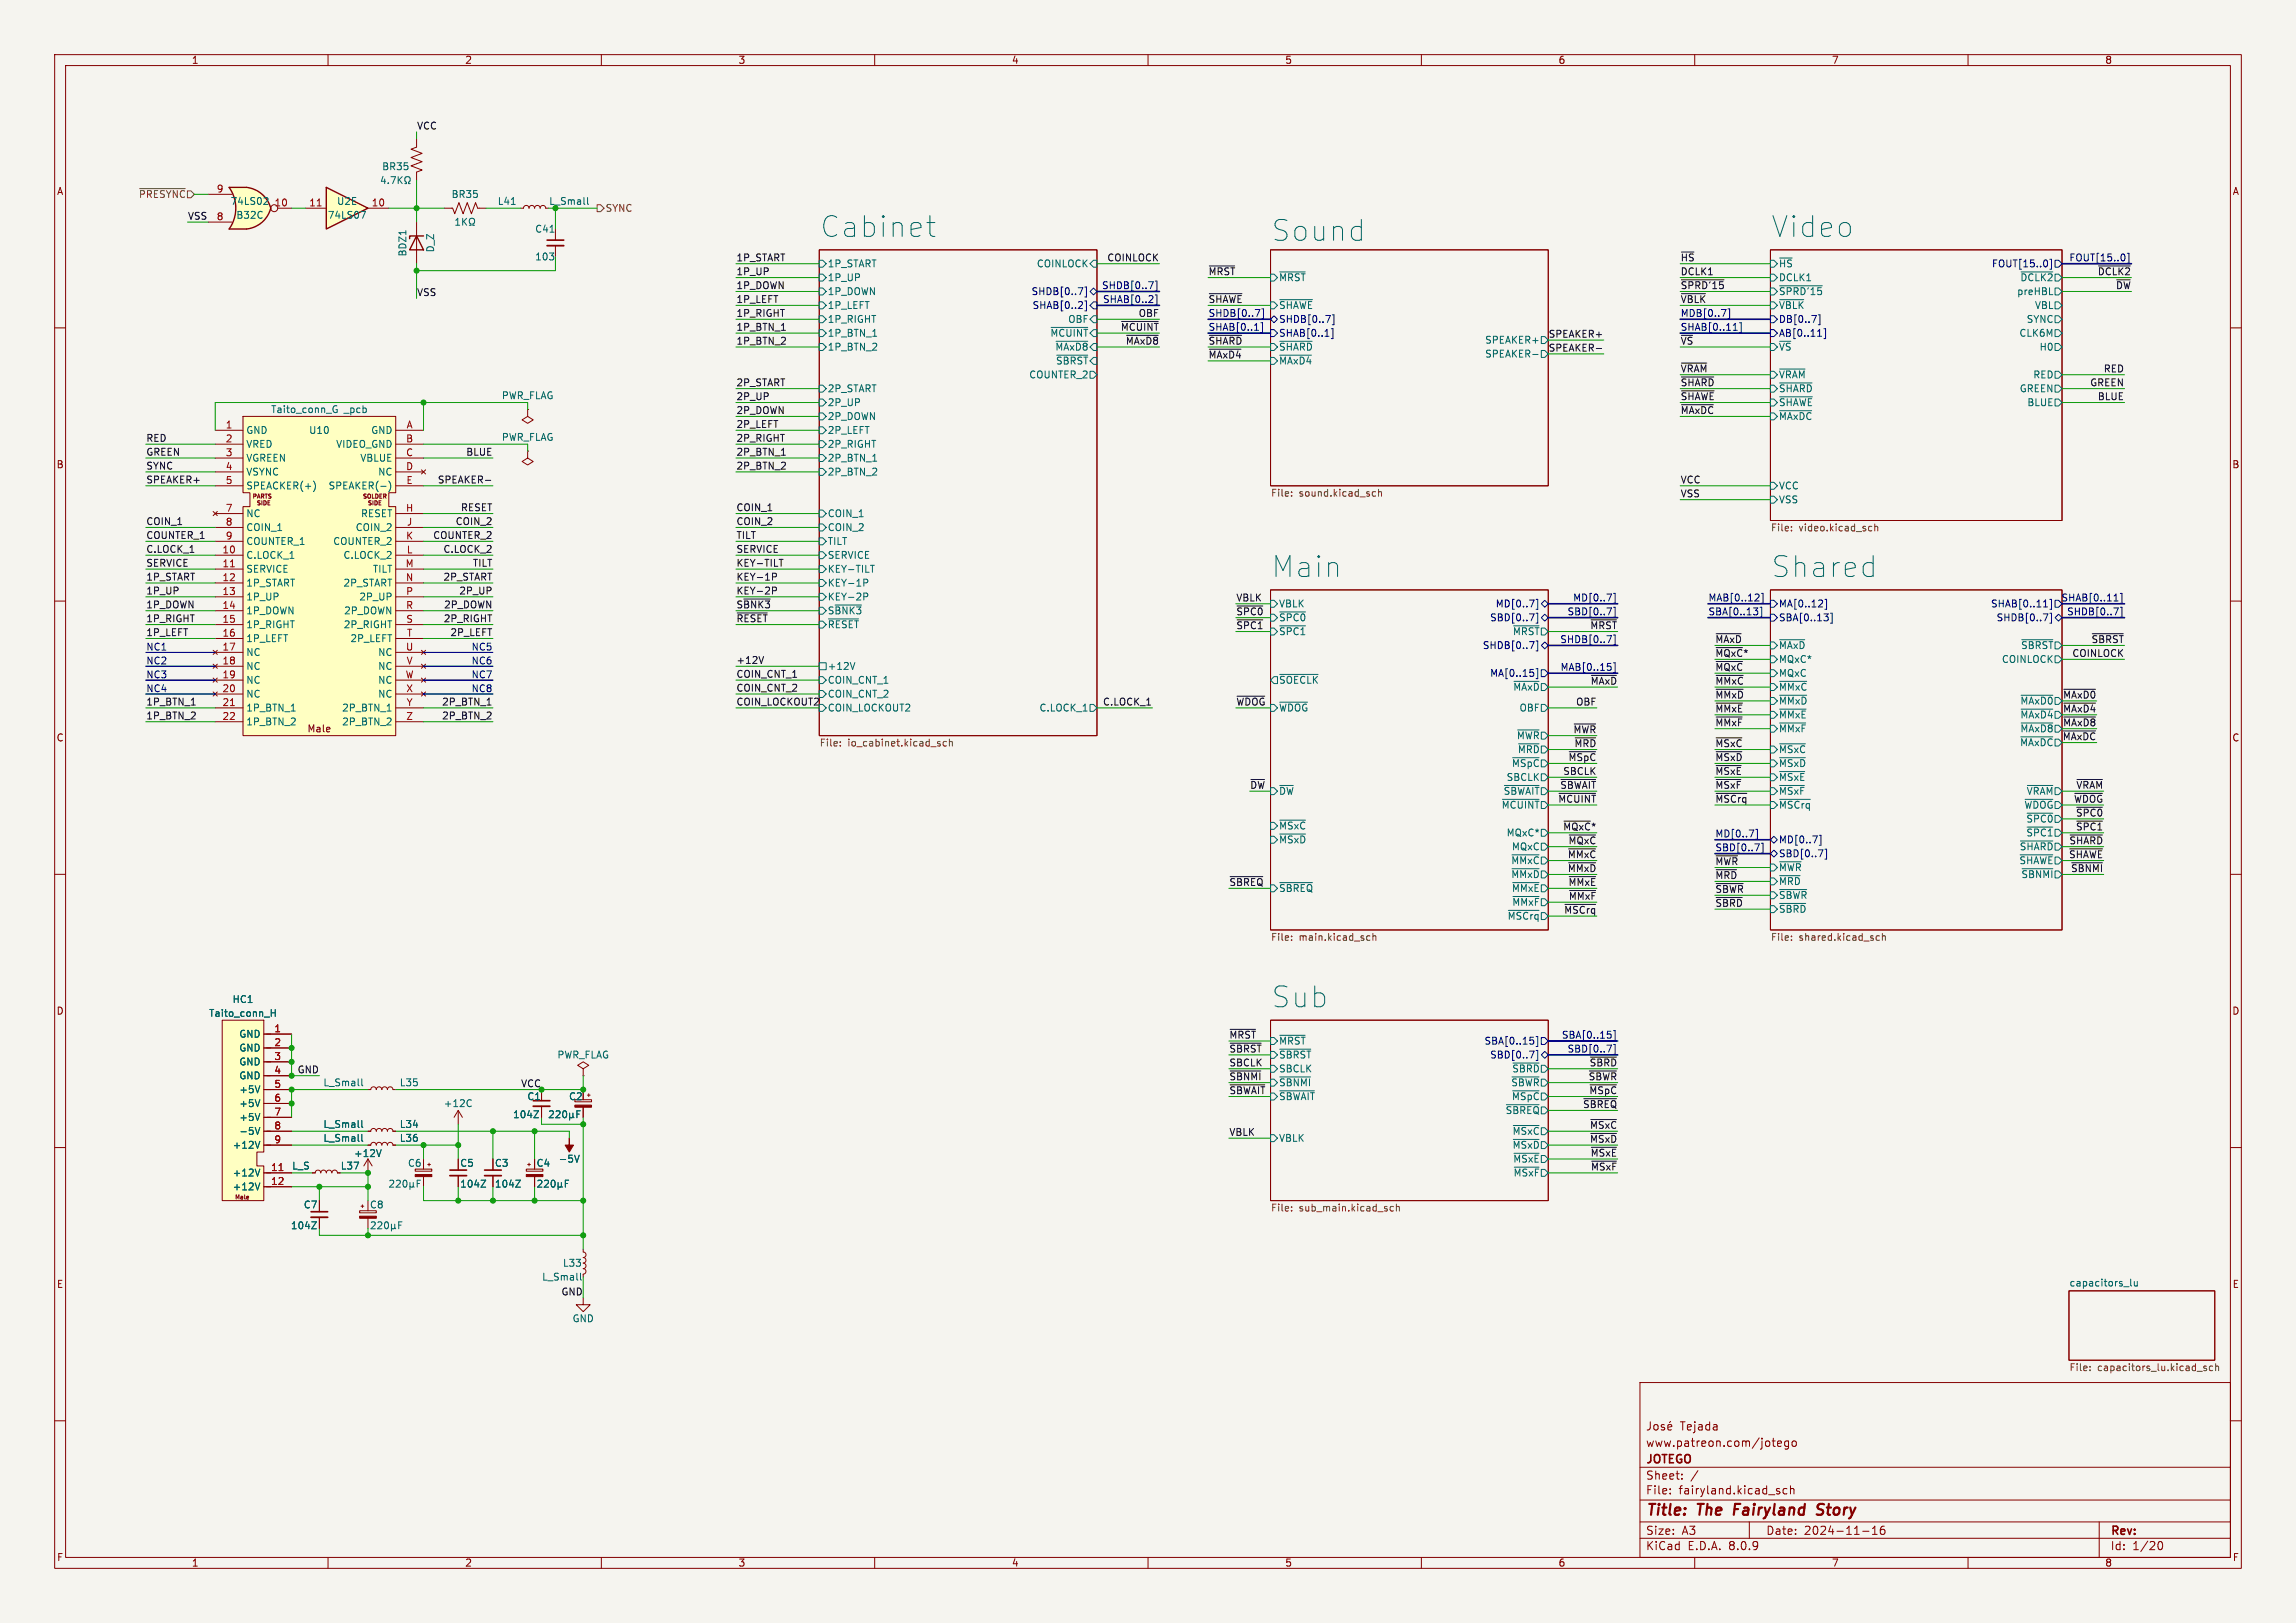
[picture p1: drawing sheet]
<svg xmlns="http://www.w3.org/2000/svg" width="420mm" height="297mm" viewBox="0 0 420 297" stroke-linecap="round" stroke-linejoin="round" font-family="sans-serif">
<defs><g id="words">
<g font-size="5.3" fill="#006464">
<text x="149.9" y="43.7">Cabinet</text>
<text x="232.4" y="44.4">Sound</text>
<text x="323.8" y="43.7">Video</text>
<text x="232.4" y="106">Main</text>
<text x="323.8" y="106">Shared</text>
<text x="232.4" y="184.7">Sub</text>
</g>
<g font-size="2.8" fill="#840000">
<text x="301" y="277.9">Title:</text>
<text x="310.6" y="277.9">The</text>
<text x="318" y="277.9">Fairyland</text>
<text x="334.1" y="277.9">Story</text>
</g>
<g font-size="2.1" fill="#840000">
<text x="307.3" y="262">Tejada</text>
<text x="301" y="268.2">JOTEGO</text>
<text x="301" y="265">www.patreon.com/jotego</text>
<text x="301" y="273.7">File:</text>
<text x="301" y="271">Sheet:</text>
<text x="307.1" y="273.7">fairyland.kicad_sch</text>
<text x="301" y="281.1">Size:</text>
<text x="307.6" y="281.1">A3</text>
<text x="323" y="281.1">Date:</text>
<text x="330" y="281.1">2024-11-16</text>
<text x="386" y="281.3">Rev:</text>
<text x="301" y="283.9">KiCad</text>
<text x="308.7" y="283.9">E.D.A.</text>
<text x="316.3" y="283.9">8.0.9</text>
<text x="386" y="283.9">Id:</text>
<text x="390.1" y="283.9">1/20</text>
</g>
<g font-size="1.8" fill="#840000">
<text x="35" y="11.9">1</text>
<text x="85" y="11.9">2</text>
<text x="135" y="11.9">3</text>
<text x="185" y="11.9">4</text>
<text x="235" y="11.9">5</text>
<text x="285" y="11.9">6</text>
<text x="335" y="11.9">7</text>
<text x="385" y="11.9">8</text>
<text x="10.3" y="35.9">A</text>
<text x="408.3" y="35.9">A</text>
<text x="10.3" y="85.9">B</text>
<text x="408.2" y="85.9">B</text>
<text x="10.3" y="135.9">C</text>
<text x="56.1" y="134.2">Male</text>
<text x="408.2" y="135.9">C</text>
<text x="10.3" y="185.9">D</text>
<text x="408.2" y="185.9">D</text>
<text x="84.1" y="213.7">C5</text>
<text x="90.4" y="213.7">C3</text>
<text x="98.1" y="213.7">C4</text>
<text x="10.3" y="235.9">E</text>
<text x="408.3" y="235.9">E</text>
<text x="10.3" y="285.9">F</text>
<text x="35" y="286.9">1</text>
<text x="85" y="286.9">2</text>
<text x="135" y="286.9">3</text>
<text x="185" y="286.9">4</text>
<text x="235" y="286.9">5</text>
<text x="285" y="286.9">6</text>
<text x="335" y="286.9">7</text>
<text x="385" y="286.9">8</text>
<text x="408.3" y="285.9">F</text>
</g>
<g font-size="1.8" fill="#0f0f0f">
<text x="76.2" y="23.8">VCC</text>
<text x="34.3" y="40.3">VSS</text>
<text x="134.6" y="47.9">1P_START</text>
<text x="202.5" y="47.9">COINLOCK</text>
<text x="307.3" y="47.9">~{HS}</text>
<text x="134.6" y="50.5">1P_UP</text>
<text x="134.6" y="53">1P_DOWN</text>
<text x="221" y="50.5">~{MRST}</text>
<text x="307.3" y="53">~{SPRD'15}</text>
<text x="307.3" y="50.5">DCLK1</text>
<text x="383.6" y="50.5">~{DCLK2}</text>
<text x="387" y="53">~{DW}</text>
<text x="76.2" y="54.3">VSS</text>
<text x="134.6" y="58.1">1P_RIGHT</text>
<text x="134.6" y="55.5">1P_LEFT</text>
<text x="208.2" y="58.1">OBF</text>
<text x="221" y="55.5">~{SHAWE}</text>
<text x="307.3" y="55.5">~{VBLK}</text>
<text x="134.6" y="60.6">1P_BTN_1</text>
<text x="134.6" y="63.2">1P_BTN_2</text>
<text x="204.9" y="60.6">~{MCUINT}</text>
<text x="205.8" y="63.2">~{MAxD8}</text>
<text x="221" y="65.7">~{MAxD4}</text>
<text x="221" y="63.2">~{SHARD}</text>
<text x="283.2" y="64.4">SPEAKER-</text>
<text x="283.2" y="61.9">SPEAKER+</text>
<text x="307.3" y="63.2">~{VS}</text>
<text x="134.6" y="70.8">2P_START</text>
<text x="307.3" y="70.8">~{SHARD}</text>
<text x="307.3" y="68.2">~{VRAM}</text>
<text x="382.2" y="70.8">GREEN</text>
<text x="384.7" y="68.2">RED</text>
<text x="134.6" y="75.9">2P_DOWN</text>
<text x="134.6" y="73.3">2P_UP</text>
<text x="307.3" y="73.3">~{SHAWE}</text>
<text x="307.3" y="75.9">~{MAxDC}</text>
<text x="383.6" y="73.3">BLUE</text>
<text x="26.7" y="83.5">GREEN</text>
<text x="26.7" y="80.9">RED</text>
<text x="85.2" y="83.5">BLUE</text>
<text x="134.6" y="83.5">2P_BTN_1</text>
<text x="134.6" y="78.4">2P_LEFT</text>
<text x="134.6" y="80.9">2P_RIGHT</text>
<text x="26.7" y="88.6">SPEAKER+</text>
<text x="26.7" y="86">SYNC</text>
<text x="80" y="88.6">SPEAKER-</text>
<text x="134.6" y="86">2P_BTN_2</text>
<text x="307.3" y="88.6">VCC</text>
<text x="84.2" y="93.6">RESET</text>
<text x="134.6" y="93.6">COIN_1</text>
<text x="307.3" y="91.1">VSS</text>
<text x="26.7" y="96.2">COIN_1</text>
<text x="26.7" y="101.3">C.LOCK_1</text>
<text x="26.7" y="98.7">COUNTER_1</text>
<text x="79.1" y="98.7">COUNTER_2</text>
<text x="81" y="101.3">C.LOCK_2</text>
<text x="83.3" y="96.2">COIN_2</text>
<text x="134.6" y="98.7">TILT</text>
<text x="134.6" y="101.3">SERVICE</text>
<text x="134.6" y="96.2">COIN_2</text>
<text x="26.7" y="106.3">1P_START</text>
<text x="26.7" y="103.8">SERVICE</text>
<text x="81" y="106.3">2P_START</text>
<text x="86.4" y="103.8">TILT</text>
<text x="134.6" y="106.3">KEY-1P</text>
<text x="134.6" y="103.8">KEY-TILT</text>
<text x="26.7" y="114">1P_RIGHT</text>
<text x="26.7" y="108.9">1P_UP</text>
<text x="26.7" y="111.4">1P_DOWN</text>
<text x="81.1" y="114">2P_RIGHT</text>
<text x="81.1" y="111.4">2P_DOWN</text>
<text x="83.9" y="108.9">2P_UP</text>
<text x="134.6" y="108.9">KEY-2P</text>
<text x="134.6" y="111.4">S~{BNK3}</text>
<text x="134.6" y="114">~{RESET}</text>
<text x="226.1" y="110.1">VBLK</text>
<text x="226.1" y="112.7">~{SPC0}</text>
<text x="26.7" y="116.5">1P_LEFT</text>
<text x="82.3" y="116.5">2P_LEFT</text>
<text x="226.1" y="115.2">~{SPC1}</text>
<text x="290.8" y="115.2">~{MRST}</text>
<text x="313.7" y="117.8">~{MAxD}</text>
<text x="382.5" y="117.8">~{SBRST}</text>
<text x="134.6" y="121.6">+12V</text>
<text x="134.6" y="124.1">COIN_CNT_1</text>
<text x="290.9" y="125.4">~{MAxD}</text>
<text x="313.7" y="125.4">~{MMxC}</text>
<text x="313.7" y="122.8">~{MQxC}</text>
<text x="313.7" y="120.3">~{MQxC}*</text>
<text x="379" y="120.3">COINLOCK</text>
<text x="26.7" y="131.7">1P_BTN_2</text>
<text x="26.7" y="129.2">1P_BTN_1</text>
<text x="80.8" y="129.2">2P_BTN_1</text>
<text x="80.8" y="131.7">2P_BTN_2</text>
<text x="134.6" y="129.2">COIN_LOCKOUT2</text>
<text x="134.6" y="126.7">COIN_CNT_2</text>
<text x="201.7" y="129.2">C.LOCK_1</text>
<text x="226.1" y="129.2">~{WDOG}</text>
<text x="288.2" y="129.2">OBF</text>
<text x="313.7" y="130.5">~{MMxE}</text>
<text x="313.7" y="127.9">~{MMxD}</text>
<text x="377.3" y="130.5">~{MAxD4}</text>
<text x="377.3" y="127.9">~{MAxD0}</text>
<text x="287.7" y="134.3">~{MWR}</text>
<text x="287.9" y="136.8">~{MRD}</text>
<text x="313.7" y="136.8">~{MSxC}</text>
<text x="313.7" y="133">~{MMxF}</text>
<text x="377.2" y="135.5">~{MAxDC}</text>
<text x="377.3" y="133">~{MAxD8}</text>
<text x="285.8" y="141.9">SBCLK</text>
<text x="286.8" y="139.4">~{MSpC}</text>
<text x="313.7" y="139.4">~{MSxD}</text>
<text x="313.7" y="141.9">~{MSxE}</text>
<text x="228.6" y="144.4">~{DW}</text>
<text x="284.9" y="147">~{MCUINT}</text>
<text x="285.3" y="144.4">~{SBWAIT}</text>
<text x="313.7" y="147">~{MSCrq}</text>
<text x="313.7" y="144.4">~{MSxF}</text>
<text x="379.3" y="147">~{WDOG}</text>
<text x="379.6" y="149.5">~{SPC0}</text>
<text x="379.7" y="144.4">~{VRAM}</text>
<text x="285.8" y="152.1">~{MQxC}*</text>
<text x="286.8" y="154.6">~{MQxC}</text>
<text x="378.4" y="154.6">~{SHARD}</text>
<text x="379.6" y="152.1">~{SPC1}</text>
<text x="286.7" y="159.7">~{MMxD}</text>
<text x="286.7" y="157.1">~{MMxC}</text>
<text x="313.7" y="160.9">~{MRD}</text>
<text x="313.7" y="158.4">~{MWR}</text>
<text x="378.4" y="157.1">~{SHAWE}</text>
<text x="378.7" y="159.7">~{SBNMI}</text>
<text x="224.8" y="162.2">~{SBREQ}</text>
<text x="286" y="167.3">~{MSCrq}</text>
<text x="286.8" y="162.2">~{MMxE}</text>
<text x="286.9" y="164.8">~{MMxF}</text>
<text x="313.7" y="166">~{SBRD}</text>
<text x="313.7" y="163.5">~{SBWR}</text>
<text x="224.8" y="190.2">~{MRST}</text>
<text x="54.3" y="196.5">GND</text>
<text x="224.8" y="197.8">~{SBNMI}</text>
<text x="224.8" y="192.7">~{SBRST}</text>
<text x="224.8" y="195.2">SBCLK</text>
<text x="290.5" y="197.8">~{SBWR}</text>
<text x="290.7" y="195.2">~{SBRD}</text>
<text x="95.2" y="199">VCC</text>
<text x="224.8" y="200.3">~{SBWAIT}</text>
<text x="289.5" y="202.9">~{SBREQ}</text>
<text x="290.6" y="200.3">~{MSpC}</text>
<text x="224.8" y="207.9">VBLK</text>
<text x="290.7" y="209.2">~{MSxD}</text>
<text x="290.7" y="206.7">~{MSxC}</text>
<text x="290.9" y="211.7">~{MSxE}</text>
<text x="290.9" y="214.3">~{MSxF}</text>
<text x="102.6" y="237.1">GND</text>
</g>
<g font-size="1.8" fill="#a90000">
<text x="39.6" y="35.3">9</text>
<text x="39.6" y="40.4">8</text>
<text x="50.1" y="37.8">10</text>
<text x="56.5" y="37.8">11</text>
<text x="67.9" y="37.8">10</text>
<text x="41.2" y="78.5">1</text>
<text x="41.2" y="81">2</text>
<text x="41.2" y="83.6">3</text>
<text x="74.2" y="81">B</text>
<text x="74.2" y="83.6">C</text>
<text x="74.3" y="78.5">A</text>
<text x="41.2" y="86.1">4</text>
<text x="41.2" y="88.6">5</text>
<text x="74.2" y="86.1">D</text>
<text x="74.3" y="88.6">E</text>
<text x="41.2" y="93.7">7</text>
<text x="74.2" y="93.7">H</text>
<text x="40.6" y="101.3">10</text>
<text x="41.2" y="96.3">8</text>
<text x="41.2" y="98.8">9</text>
<text x="74.2" y="98.8">K</text>
<text x="74.3" y="101.3">L</text>
<text x="74.3" y="96.3">J</text>
<text x="40.6" y="103.9">11</text>
<text x="40.6" y="106.4">12</text>
<text x="74.1" y="103.9">M</text>
<text x="74.2" y="106.4">N</text>
<text x="40.6" y="109">13</text>
<text x="40.6" y="111.5">14</text>
<text x="74.2" y="109">P</text>
<text x="74.2" y="111.5">R</text>
<text x="40.6" y="114">15</text>
<text x="40.6" y="116.6">16</text>
<text x="40.6" y="119.1">17</text>
<text x="74.2" y="119.1">U</text>
<text x="74.2" y="114">S</text>
<text x="74.3" y="116.6">T</text>
<text x="40.6" y="121.7">18</text>
<text x="40.6" y="124.2">19</text>
<text x="74.1" y="124.2">W</text>
<text x="74.3" y="121.7">V</text>
<text x="40.6" y="126.7">20</text>
<text x="40.6" y="129.3">21</text>
<text x="40.6" y="131.8">22</text>
<text x="74.2" y="126.7">X</text>
<text x="74.2" y="131.8">Z</text>
<text x="74.3" y="129.3">Y</text>
<text x="50.1" y="189">1</text>
<text x="50.1" y="191.5">2</text>
<text x="50.1" y="194.1">3</text>
<text x="50.1" y="196.6">4</text>
<text x="50.1" y="199.1">5</text>
<text x="50.1" y="201.7">6</text>
<text x="50.1" y="204.2">7</text>
<text x="50.1" y="206.8">8</text>
<text x="50.1" y="209.3">9</text>
<text x="49.5" y="214.4">11</text>
<text x="49.5" y="216.9">12</text>
</g>
<g font-size="1.8" fill="#006464">
<text x="69.8" y="31.3">BR35</text>
<text x="42.1" y="37.7">74LS02</text>
<text x="43.1" y="40.2">B32C</text>
<text x="59.9" y="40.2">74LS07</text>
<text x="61.6" y="37.7">U2E</text>
<text x="82.5" y="36.4">BR35</text>
<text x="91" y="37.7">L41</text>
<text x="74.5" y="47" transform="rotate(-90 74.5 47)">BDZ1</text>
<text x="79.6" y="46.3" transform="rotate(-90 79.6 46.3)">D_Z</text>
<text x="97.8" y="47.9">103</text>
<text x="97.8" y="42.8">C41</text>
<text x="151.3" y="49.1">1P_START</text>
<text x="151.3" y="51.7">1P_UP</text>
<text x="189.6" y="49.1">COINLOCK</text>
<text x="233.9" y="51.7">~{MRST}</text>
<text x="325.3" y="49.1">~{HS}</text>
<text x="325.3" y="51.7">DCLK1</text>
<text x="369.5" y="51.7">~{DCLK2}</text>
<text x="151.3" y="59.3">1P_RIGHT</text>
<text x="151.3" y="54.2">1P_DOWN</text>
<text x="151.3" y="56.7">1P_LEFT</text>
<text x="195.3" y="59.3">OBF</text>
<text x="325.3" y="54.2">~{SPRD'15}</text>
<text x="325.3" y="56.7">~{VBLK}</text>
<text x="368.9" y="54.2">preHBL</text>
<text x="370.6" y="59.3">SYNC</text>
<text x="372.1" y="56.7">VBL</text>
<text x="151.3" y="64.4">1P_BTN_2</text>
<text x="151.3" y="61.8">1P_BTN_1</text>
<text x="192" y="61.8">~{MCUINT}</text>
<text x="192.9" y="64.4">~{MAxD8}</text>
<text x="233.9" y="64.4">~{SHARD}</text>
<text x="271.6" y="65.6">SPEAKER-</text>
<text x="271.6" y="63.1">SPEAKER+</text>
<text x="325.3" y="64.4">~{VS}</text>
<text x="369.3" y="61.8">CLK6M</text>
<text x="373" y="64.4">H0</text>
<text x="151.3" y="72">2P_START</text>
<text x="188.2" y="69.4">COUNTER_2</text>
<text x="193.1" y="66.9">~{SBRST}</text>
<text x="233.9" y="66.9">~{MAxD4}</text>
<text x="325.3" y="69.4">~{VRAM}</text>
<text x="325.3" y="72">~{SHARD}</text>
<text x="369.4" y="72">GREEN</text>
<text x="371.8" y="69.4">RED</text>
<text x="49.5" y="75.8">Taito_conn_G</text>
<text x="63" y="75.8">_pcb</text>
<text x="91.7" y="73.3">PWR_FLAG</text>
<text x="151.3" y="77.1">2P_DOWN</text>
<text x="151.3" y="74.5">2P_UP</text>
<text x="325.3" y="74.5">~{SHAWE}</text>
<text x="325.3" y="77.1">~{MAxDC}</text>
<text x="370.7" y="74.5">BLUE</text>
<text x="45" y="79.6">GND</text>
<text x="45" y="82.1">VRED</text>
<text x="56.4" y="79.6">U10</text>
<text x="61.4" y="82.1">VIDEO_GND</text>
<text x="67.8" y="79.6">GND</text>
<text x="91.7" y="80.9">PWR_FLAG</text>
<text x="151.3" y="79.6">2P_LEFT</text>
<text x="151.3" y="82.1">2P_RIGHT</text>
<text x="45" y="84.7">VGREEN</text>
<text x="45" y="87.2">VSYNC</text>
<text x="45" y="89.8">SPEACKER(+)</text>
<text x="60" y="89.8">SPEAKER(-)</text>
<text x="65.8" y="84.7">VBLUE</text>
<text x="69.1" y="87.2">NC</text>
<text x="151.3" y="84.7">2P_BTN_1</text>
<text x="151.3" y="87.2">2P_BTN_2</text>
<text x="325.3" y="89.8">VCC</text>
<text x="45" y="94.8">NC</text>
<text x="65.9" y="94.8">RESET</text>
<text x="151.3" y="94.8">COIN_1</text>
<text x="325.3" y="92.3">VSS</text>
<text x="45" y="97.4">COIN_1</text>
<text x="45" y="99.9">COUNTER_1</text>
<text x="60.9" y="99.9">COUNTER_2</text>
<text x="65" y="97.4">COIN_2</text>
<text x="151.3" y="99.9">TILT</text>
<text x="151.3" y="97.4">COIN_2</text>
<text x="45" y="102.5">C.LOCK_1</text>
<text x="45" y="105">SERVICE</text>
<text x="45" y="107.5">1P_START</text>
<text x="62.7" y="102.5">C.LOCK_2</text>
<text x="62.7" y="107.5">2P_START</text>
<text x="68.1" y="105">TILT</text>
<text x="151.3" y="102.5">SERVICE</text>
<text x="151.3" y="105">KEY-TILT</text>
<text x="151.3" y="107.5">KEY-1P</text>
<text x="45" y="110.1">1P_UP</text>
<text x="45" y="112.6">1P_DOWN</text>
<text x="62.8" y="112.6">2P_DOWN</text>
<text x="65.6" y="110.1">2P_UP</text>
<text x="151.3" y="110.1">KEY-2P</text>
<text x="151.3" y="112.6">S~{BNK3}</text>
<text x="233.9" y="111.4">VBLK</text>
<text x="233.9" y="113.9">~{SPC0}</text>
<text x="45" y="115.2">1P_RIGHT</text>
<text x="45" y="117.7">1P_LEFT</text>
<text x="62.8" y="115.2">2P_RIGHT</text>
<text x="64" y="117.7">2P_LEFT</text>
<text x="151.3" y="115.2">~{RESET}</text>
<text x="233.9" y="116.4">~{SPC1}</text>
<text x="325.3" y="119">~{MAxD}</text>
<text x="369.6" y="119">~{SBRST}</text>
<text x="45" y="120.2">NC</text>
<text x="45" y="122.8">NC</text>
<text x="45" y="125.3">NC</text>
<text x="69.1" y="120.2">NC</text>
<text x="69.1" y="122.8">NC</text>
<text x="69.1" y="125.3">NC</text>
<text x="151.3" y="122.8">+12V</text>
<text x="151.3" y="125.3">COIN_CNT_1</text>
<text x="233.9" y="125.3">~{SOECLK}</text>
<text x="325.3" y="124.1">MQxC</text>
<text x="325.3" y="121.5">MQxC*</text>
<text x="366.1" y="121.5">COINLOCK</text>
<text x="45" y="127.9">NC</text>
<text x="45" y="130.4">1P_BTN_1</text>
<text x="62.5" y="130.4">2P_BTN_1</text>
<text x="69.1" y="127.9">NC</text>
<text x="151.3" y="127.9">COIN_CNT_2</text>
<text x="151.3" y="130.4">COIN_LOCKOUT2</text>
<text x="190" y="130.4">C.LOCK_1</text>
<text x="233.9" y="130.4">~{WDOG}</text>
<text x="276.7" y="126.6">~{MAxD}</text>
<text x="277.9" y="130.4">OBF</text>
<text x="325.3" y="131.7">~{MMxE}</text>
<text x="325.3" y="126.6">~{MMxC}</text>
<text x="325.3" y="129.1">~{MMxD}</text>
<text x="369.5" y="131.7">~{MAxD4}</text>
<text x="369.5" y="129.1">~{MAxD0}</text>
<text x="45" y="132.9">1P_BTN_2</text>
<text x="62.5" y="132.9">2P_BTN_2</text>
<text x="277.4" y="135.5">~{MWR}</text>
<text x="325.3" y="134.2">~{MMxF}</text>
<text x="369.4" y="136.8">~{MAxDC}</text>
<text x="369.5" y="134.2">~{MAxD8}</text>
<text x="275.5" y="143.1">SBCLK</text>
<text x="276.5" y="140.6">~{MSpC}</text>
<text x="277.6" y="138">~{MRD}</text>
<text x="325.3" y="143.1">~{MSxE}</text>
<text x="325.3" y="138">~{MSxC}</text>
<text x="325.3" y="140.6">~{MSxD}</text>
<text x="233.9" y="145.6">~{DW}</text>
<text x="274.6" y="148.2">~{MCUINT}</text>
<text x="275" y="145.6">~{SBWAIT}</text>
<text x="325.3" y="148.2">~{MSCrq}</text>
<text x="325.3" y="145.6">~{MSxF}</text>
<text x="370.2" y="148.2">~{WDOG}</text>
<text x="370.6" y="145.6">~{VRAM}</text>
<text x="233.9" y="152">~{MSxC}</text>
<text x="233.9" y="154.5">~{MSxD}</text>
<text x="275.5" y="153.3">MQxC*</text>
<text x="276.5" y="155.8">MQxC</text>
<text x="369.4" y="155.8">~{SHARD}</text>
<text x="370.6" y="150.7">~{SPC0}</text>
<text x="370.6" y="153.3">~{SPC1}</text>
<text x="276.3" y="158.3">~{MMxC}</text>
<text x="276.3" y="160.9">~{MMxD}</text>
<text x="325.3" y="159.6">~{MWR}</text>
<text x="369.3" y="158.3">~{SHAWE}</text>
<text x="369.7" y="160.9">~{SBNMI}</text>
<text x="233.9" y="163.4">~{SBREQ}</text>
<text x="276.5" y="163.4">~{MMxE}</text>
<text x="276.5" y="166">~{MMxF}</text>
<text x="325.3" y="162.2">~{MRD}</text>
<text x="325.3" y="167.2">~{SBRD}</text>
<text x="325.3" y="164.7">~{SBWR}</text>
<text x="275.7" y="168.5">~{MSCrq}</text>
<text x="42.4" y="183.7">HC1</text>
<text x="38.1" y="186.3">Taito_conn_H</text>
<text x="43.7" y="190.1">GND</text>
<text x="233.9" y="191.4">~{MRST}</text>
<text x="43.7" y="192.6">GND</text>
<text x="43.7" y="195.2">GND</text>
<text x="43.7" y="197.7">GND</text>
<text x="101.9" y="193.9">PWR_FLAG</text>
<text x="233.9" y="196.4">SBCLK</text>
<text x="233.9" y="193.9">~{SBRST}</text>
<text x="276.5" y="196.4">~{SBRD}</text>
<text x="43.7" y="200.3">+5V</text>
<text x="43.7" y="202.8">+5V</text>
<text x="59.1" y="199">L_Small</text>
<text x="73" y="199">L35</text>
<text x="81.1" y="202.8">+12C</text>
<text x="96.4" y="201.5">C1</text>
<text x="104" y="201.5">C2</text>
<text x="233.9" y="199">~{SBNMI}</text>
<text x="233.9" y="201.5">~{SBWAIT}</text>
<text x="276.3" y="199">~{SBWR}</text>
<text x="276.5" y="201.5">~{MSpC}</text>
<text x="43.7" y="205.3">+5V</text>
<text x="43.7" y="207.9">-5V</text>
<text x="59.1" y="206.6">L_Small</text>
<text x="59.1" y="209.1">L_Small</text>
<text x="73" y="206.6">L34</text>
<text x="73" y="209.1">L36</text>
<text x="93.8" y="204.8">104Z</text>
<text x="233.9" y="209.1">VBLK</text>
<text x="275.3" y="204.1">~{SBREQ}</text>
<text x="276.6" y="207.9">~{MSxC}</text>
<text x="42.5" y="215.5">+12V</text>
<text x="42.5" y="210.4">+12V</text>
<text x="53.3" y="214.2">L_S</text>
<text x="62.2" y="214.2">L37</text>
<text x="64.7" y="211.9">+12V</text>
<text x="74.5" y="213.7">C6</text>
<text x="102.1" y="213">-5V</text>
<text x="276.6" y="210.4">~{MSxD}</text>
<text x="276.7" y="213">~{MSxE}</text>
<text x="276.8" y="215.5">~{MSxF}</text>
<text x="42.5" y="218">+12V</text>
<text x="55.5" y="221.3">C7</text>
<text x="67.6" y="221.3">C8</text>
<text x="84.1" y="217.5">104Z</text>
<text x="90.4" y="217.5">104Z</text>
<text x="53.1" y="225.1">104Z</text>
<text x="102.9" y="232">L33</text>
<text x="99.1" y="234.5">L_Small</text>
<text x="378.5" y="235.5">capacitors_lu</text>
<text x="104.6" y="242.2">GND</text>
</g>
<g font-size="1.8" fill="#725600">
<text x="25.3" y="36.4">~{PRESYNC}</text>
<text x="110.7" y="39">SYNC</text>
<text x="232.4" y="91.2">File:</text>
<text x="237.6" y="91.2">sound.kicad_sch</text>
<text x="323.8" y="97.6">File:</text>
<text x="329.1" y="97.6">video.kicad_sch</text>
<text x="149.9" y="136.9">File:</text>
<text x="155.1" y="136.9">io_cabinet.kicad_sch</text>
<text x="232.4" y="172.5">File:</text>
<text x="237.6" y="172.5">main.kicad_sch</text>
<text x="323.8" y="172.5">File:</text>
<text x="329.1" y="172.5">shared.kicad_sch</text>
<text x="232.4" y="222">File:</text>
<text x="237.6" y="222">sub_main.kicad_sch</text>
<text x="378.5" y="251.2">File:</text>
<text x="383.7" y="251.2">capacitors_lu.kicad_sch</text>
</g>
<text font-size="1.8" fill="#009600" x="100.4" y="37.7">L_Small</text>
<g font-size="1.8" fill="#000084">
<text x="378.4" y="47.9">FOUT[15..0]</text>
<text x="201.5" y="53">SHDB[0..7]</text>
<text x="364.3" y="49.1">FOUT[15..0]</text>
<text x="188.6" y="54.2">SHDB[0..7]</text>
<text x="188.8" y="56.7">SHAB[0..2]</text>
<text x="201.7" y="55.5">SHAB[0..2]</text>
<text x="221" y="58.1">SHDB[0..7]</text>
<text x="233.9" y="56.7">~{SHAWE}</text>
<text x="233.9" y="59.3">SHDB[0..7]</text>
<text x="307.3" y="58.1">MDB[0..7]</text>
<text x="325.3" y="59.3">DB[0..7]</text>
<text x="221" y="60.6">SHAB[0..1]</text>
<text x="233.9" y="61.8">SHAB[0..1]</text>
<text x="307.3" y="60.6">SHAB[0..11]</text>
<text x="325.3" y="61.8">AB[0..11]</text>
<text x="272.5" y="113.9">SBD[0..7]</text>
<text x="273.5" y="111.4">MD[0..7]</text>
<text x="286.6" y="112.7">SBD[0..7]</text>
<text x="287.7" y="110.1">MD[0..7]</text>
<text x="312.4" y="110.1">MAB[0..12]</text>
<text x="312.4" y="112.7">SBA[0..13]</text>
<text x="325.3" y="113.9">SBA[0..13]</text>
<text x="325.3" y="111.4">MA[0..12]</text>
<text x="364.1" y="111.4">SHAB[0..11]</text>
<text x="365.1" y="113.9">SHDB[0..7]</text>
<text x="377" y="110.1">SHAB[0..11]</text>
<text x="378" y="112.7">SHDB[0..7]</text>
<text x="271.1" y="119">SHDB[0..7]</text>
<text x="276.6" y="116.4">~{MRST}</text>
<text x="285.3" y="117.8">SHDB[0..7]</text>
<text x="272.5" y="124.1">MA[0..15]</text>
<text x="285.4" y="122.8">MAB[0..15]</text>
<text x="313.7" y="153.3">MD[0..7]</text>
<text x="313.7" y="155.9">SBD[0..7]</text>
<text x="325.3" y="154.5">MD[0..7]</text>
<text x="325.3" y="157.1">SBD[0..7]</text>
<text x="271.4" y="191.4">SBA[0..15]</text>
<text x="285.6" y="190.2">SBA[0..15]</text>
<text x="272.5" y="193.9">SBD[0..7]</text>
<text x="286.6" y="192.7">SBD[0..7]</text>
</g>
<g font-size="1.8" fill="#0000c2">
<text x="26.7" y="119.1">NC1</text>
<text x="86.2" y="119.1">NC5</text>
<text x="26.7" y="124.2">NC3</text>
<text x="26.7" y="121.7">NC2</text>
<text x="86.2" y="121.7">NC6</text>
<text x="86.2" y="124.2">NC7</text>
<text x="26.7" y="126.8">NC4</text>
<text x="86.2" y="126.8">NC8</text>
</g>
<g font-size="1.1" fill="#840000">
<text x="44.6" y="92">PARTS SIDE</text>
<text x="42.9" y="219.6">Male</text>
</g>
</g></defs>
<path d="M0 0h420v297h-420z" fill="#f5f4ef" stroke="#f5f4ef" stroke-width=".18"/>
<g fill="none" stroke="#840000" stroke-width=".18">
<path d="M10 10h400v277h-400zM12 12h396v273h-396zM60 10v2M110 10v2M160 10v2M210 10v2M260 10v2M310 10v2M360 10v2M95.2 38.1h.6l.1-.4 .4-.1 .3 .1 .2 .4 .1-.4 .4-.1 .3 .1 .2 .4 .1-.4 .4-.1 .4 .1 .1 .4 .2-.4 .3-.1 .4 .1 .1 .4h.5M101.6 41.9v2M101.6 45v2"/>
<path d="M149.9 45.7h50.8v88.9h-50.8zM232.4 45.7h50.8v43.2h-50.8zM323.8 45.7h53.4v49.6h-53.4zM10 60h2M408 60h2M10 110h2M232.4 108h50.8v62.2h-50.8zM323.8 108h53.4v62.2h-53.4zM408 110h2M10 160h2M408 160h2M99.1 199.4v2"/>
<path d="M106.7 195.6l-1-.7 1-.6 1 .6-1 .7v1.3M106.7 196.9h.1M232.4 186.7h50.8v33h-50.8zM10 210h2M57.1 214.6h.6l.1-.3 .4-.2 .3 .2 .2 .3 .1-.3 .4-.2 .3 .2 .2 .3 .1-.3 .4-.2 .4 .2 .1 .3 .2-.3 .3-.2 .4 .2 .1 .3h.5M67.3 207h.5l.2-.3 .3-.2 .4 .2 .1 .3 .2-.3 .3-.2 .4 .2 .1 .3 .2-.3 .4-.2 .3 .2 .2 .3 .1-.3 .4-.2 .3 .2 .2 .3h.5M67.3 209.6h.5l.2-.4 .3-.2 .4 .2 .1 .4 .2-.4 .3-.2 .4 .2 .1 .4 .2-.4 .4-.2 .3 .2 .2 .4 .1-.4 .4-.2 .3 .2 .2 .4h.5M75.9 213.9h3.1v.4h-3.1zM77.5 212.1v1.8M77.5 215.3v1.9M78.2 213.1h.5M78.5 212.9v.5"/>
<path d="M83.8 203.2l.8 1.3M83.8 203.2v2.5M83.8 215.1v2.1M83.8 203.2l-.7 1.3M90.2 215.1v2.1M99.1 202.4v2.1M408 210h2M378.5 236.2h26.6v12.7h-26.6zM300 253h108v32h-108zM10 260h2M300 278.5h108M300 274.5h108"/>
<path d="M300 268.5h108M301.9 260.2v1.1a.48 .48 0 0 1-.6 .4M302.7 260.8l.3-.1 .3 .3v.4l-.3 .3-.3-.1-.2-.2v-.4zM304.4 260.8l-.3-.1-.2 .2v.2l.5 .2v.3h-.5M305.1 261.2l.7-.2-.1-.2-.4-.1-.2 .2 .1 .7h.5M305.5 273.2v.2M305.5 272.5v.1M305.6 260.1l-.2 .2M307.7 270.5v.2M307.7 269.8v.1M310.6 269.1l-1.3 1.9M320 278.5v3"/>
<path d="M324.2 263.7h.5M324.6 264.7h.1M325.2 264.2l.7-.2-.1-.2-.4-.1-.2 .2v.7h.6M325.4 272.9l.2 .2-.2 .3M325.4 272.4l.1 .1M326.9 272.5l-.5-.1-.2 .3v.4l.1 .2h.6M327.2 263.8l-.5-.1-.3 .3v.4l.2 .2h.6M327.2 263.7v1.2l-.3 .3-.4-.1M327.5 272.5l.2-.1 .4 .1 .1 .9M327.5 271.9v1.5M327.9 263.8l.2-.1 .4 .1 .1 .6-.2 .2-.3 .1-.2-.2zM342.5 279.7l.4-.4v1.5"/>
<path d="M344.7 279.3a.59 .59 0 0 0-.8 .6v.6l.2 .2 .4 .1 .2-.2 .1-.5-.1-.2h-.5l-.3 .2M384 278.5v6.5M408 260h2M60 285v2M110 285v2M160 285v2M210 285v2M260 285v2M300 281.5h108M310 285v2M340.7 280.2h1.2M342.5 280.8h.9"/>
<path d="M360 285v2M394.7 282.7l.2-.5 .2-.1a.8 .8 0 0 1 .5 .7 .8 .8 0 0 1-.5 .8l-.2-.2-.2-.4"/>
</g>
<path d="M317.4 275.2l-.3 2M333.4 277a.85 .85 0 0 1-1.1 .1M333.4 275.2l-.7 .1a.46 .46 0 0 0-.2 .5 .46 .46 0 0 0 .3 .4l.5 .1" fill="none" stroke="#840000" stroke-width=".4"/>
<g fill="none" stroke="#006464" stroke-width=".18">
<path d="M93.5 37.4h.8M107.5 36.1v1.1l.2 .2M170.1 39.5v3.2l.2 .4 .7 .2M100.6 42.5h.7M149.9 57.8h.6l.6 .6-.6 .7h-.6zM149.9 47.6h.6l.6 .7-.6 .6h-.6zM149.9 50.2h.6l.6 .6-.6 .6h-.6zM149.9 52.7h.6l.6 .6-.6 .7h-.6zM149.9 55.2h.6l.6 .7-.6 .6h-.6zM169.6 40.7h1.4M192.3 59.9h6.7M200 47.6h.7v1.3h-.7l-.6-.6z"/>
<path d="M200 57.8h.7v1.3h-.7l-.6-.7zM232.4 55.2h.6l.7 .7-.7 .6h-.6zM232.4 50.2h.6l.7 .6-.7 .6h-.6zM234.1 54.8h6M234.1 49.8h4.6M323.8 47.6h.7l.6 .7-.6 .6h-.7zM323.8 50.2h.7l.6 .6-.6 .6h-.7zM323.8 52.7h.7l.6 .6-.6 .7h-.7zM323.8 55.2h.7l.6 .7-.6 .6h-.7zM325.5 54.8h4.4M325.5 52.3h7.8M369.7 49.8h5.8"/>
<path d="M374.9 53.9h.6M375.9 52.7h.7l.6 .6-.6 .7h-.7zM375.9 55.2h.7l.6 .7-.6 .6h-.7zM375.9 57.8h.7l.6 .6-.6 .7h-.7zM149.9 70.5h.6l.6 .6-.6 .7h-.6zM149.9 78.1h.6l.6 .6-.6 .7h-.6zM149.9 75.6h.6l.6 .6-.6 .6h-.6zM149.9 73h.6l.6 .7-.6 .6h-.6zM149.9 62.9h.6l.6 .6-.6 .6h-.6zM149.9 60.3h.6l.6 .7-.6 .6h-.6zM159.6 61.5h.8M193.2 62.5h5.8"/>
<path d="M193.3 65h5.7M199.4 67.9h.6l.7 .7-.7 .6h-.6zM232.4 65.4h.6l.7 .6-.7 .7h-.6zM232.4 62.9h.6l.7 .6-.7 .6h-.6zM234.1 65h5.8M234.1 62.5h5.9M280.4 64.9h.9M281.9 64.1h.7l.6 .7-.6 .6h-.7zM281.9 61.6h.7l.6 .6-.6 .7h-.7zM323.8 62.9h.7l.6 .6-.6 .6h-.7zM323.8 67.9h.7l.6 .7-.6 .6h-.7zM323.8 70.5h.7l.6 .6-.6 .7h-.7z"/>
<path d="M323.8 73h.7l.6 .7-.6 .6h-.7zM323.8 75.6h.7l.6 .6-.6 .6h-.7zM325.5 67.5h4.7M325.5 70.1h6M325.5 72.6h6M325.5 75.2h5.9M375.9 70.5h.7l.6 .6-.6 .7h-.7zM375.9 67.9h.7l.6 .7-.6 .6h-.7zM375.9 73h.7l.6 .7-.6 .6h-.7zM375.9 60.3h.7l.6 .7-.6 .6h-.7zM375.9 62.9h.7l.6 .6-.6 .6h-.7zM149.9 93.3h.6l.6 .7-.6 .6h-.6z"/>
<path d="M149.9 98.4h.6l.6 .7-.6 .6h-.6zM149.9 95.9h.6l.6 .6-.6 .7h-.6zM149.9 83.2h.6l.6 .6-.6 .7h-.6zM149.9 85.7h.6l.6 .7-.6 .6h-.6zM149.9 80.6h.6l.6 .7-.6 .6h-.6zM159.6 84.4h.8M323.8 90.8h.7l.6 .6-.6 .7h-.7zM323.8 88.3h.7l.6 .6-.6 .6h-.7zM149.9 108.6h.6l.6 .6-.6 .7h-.6zM149.9 101h.6l.6 .6-.6 .6h-.6zM149.9 103.5h.6l.6 .6-.6 .7h-.6zM149.9 106h.6l.6 .7-.6 .6h-.6z"/>
<path d="M149.9 111.1h.6l.6 .7-.6 .6h-.6zM149.9 113.7h.6l.6 .6-.6 .6h-.6zM151.5 113.3h5.5M152.8 110.7h4.8M158 108.5h.5l.2 .3-.1 .3-.6 .1M158 106h.5l.2 .2-.1 .4-.6 .1M159.2 103.4h.7M232.4 109.9h.6l.7 .6-.7 .6h-.6zM232.4 112.4h.6l.7 .6-.7 .7h-.6zM232.4 114.9h.6l.7 .7-.7 .6h-.6zM234.1 112h4.7M234.1 114.5h4.7"/>
<path d="M276.9 114.5h4.6M323.8 117.5h.7l.6 .6-.6 .6h-.7zM325.5 117.1h4.6M342.3 103l.3 .1M342.6 101.7v3.8M342.6 105.3l-.3 .2M369.8 117.1h5.7M149.9 121.3h1.2v1.3h-1.2zM149.9 123.8h.6l.6 .7-.6 .6h-.6zM149.9 126.4h.6l.6 .6-.6 .6h-.6zM149.9 128.9h.6l.6 .6-.6 .7h-.6zM156.4 121.2l-.4 1.3"/>
<path d="M199.4 128.9h.6l.7 .6-.7 .7h-.6zM232.4 128.9h.6l.7 .6-.7 .7h-.6zM233 123.8h.7v1.3h-.7l-.6-.6zM234.1 123.4h7M234.1 128.5h5.1M276.7 138.7h4.8M276.9 124.7h4.6M277.6 133.6h3.9M277.8 136.1h3.7M281.9 128.9h.7l.6 .6-.6 .7h-.7zM323.8 130.2h.7l.6 .6-.6 .6h-.7zM323.8 132.7h.7l.6 .7-.6 .6h-.7z"/>
<path d="M323.8 125.1h.7l.6 .6-.6 .7h-.7zM323.8 122.6h.7l.6 .6-.6 .6h-.7zM323.8 127.6h.7l.6 .7-.6 .6h-.7zM323.8 120h.7l.6 .7-.6 .6h-.7zM323.8 136.5h.7l.6 .7-.6 .6h-.7zM323.8 139.1h.7l.6 .6-.6 .6h-.7zM325.5 129.8h4.9M325.5 127.2h5M325.5 132.3h4.8M325.5 124.7h5M325.5 136.1h4.7M325.5 138.7h4.7"/>
<path d="M369.6 134.8h5.9M369.7 129.8h5.8M369.7 127.2h5.8M369.7 132.3h5.8M375.9 120h.7l.6 .7-.6 .6h-.7zM232.4 144.1h.6l.7 .7-.7 .6h-.6zM232.4 150.5h.6l.7 .6-.7 .7h-.6zM232.4 153h.6l.7 .7-.7 .6h-.6zM234.1 143.7h2.5M234.1 150.1h4.7M234.1 152.6h4.7M274.8 146.3h6.7"/>
<path d="M275.2 143.7h6.3M276.6 156.4h4.9M276.6 159h4.9M281.9 151.8h.7l.6 .6-.6 .6h-.7zM281.9 154.3h.7l.6 .6-.6 .7h-.7zM281.9 141.6h.7l.6 .6-.6 .7h-.7zM323.8 158.1h.7l.6 .7-.6 .6h-.7zM323.8 146.7h.7l.6 .6-.6 .7h-.7zM323.8 141.6h.7l.6 .6-.6 .7h-.7zM323.8 144.1h.7l.6 .7-.6 .6h-.7zM325.5 146.3h5.6M325.5 157.7h4"/>
<path d="M325.5 143.7h4.6M325.5 141.2h4.6M369.5 156.4h6M369.6 153.9h5.9M369.9 159h5.6M370.4 146.3h5.1M370.8 148.8h4.7M370.8 151.4h4.7M370.9 143.7h4.6M232.4 161.9h.6l.7 .7-.7 .6h-.6zM234.1 161.5h6M275.9 166.6h5.6"/>
<path d="M276.7 161.5h4.8M276.8 164.1h4.7M323.8 160.7h.7l.6 .6-.6 .6h-.7zM323.8 165.7h.7l.6 .7-.6 .6h-.7zM323.8 163.2h.7l.6 .6-.6 .7h-.7zM325.5 160.2h3.8M325.5 165.3h4.8M325.5 162.8h5M232.4 194.9h.6l.7 .7-.7 .6h-.6zM232.4 197.5h.6l.7 .6-.7 .7h-.6zM232.4 192.4h.6l.7 .6-.7 .7h-.6zM232.4 189.9h.6l.7 .6-.7 .6h-.6z"/>
<path d="M234.1 199.6h6.3M234.1 197.1h5.6M234.1 192h5.7M234.1 189.5h4.6M276.6 197.1h4.9M276.7 199.6h4.8M276.8 194.5h4.7M66.2 205v1.1l.2 .2M66.2 207.6v1.1l.2 .2M71.3 216.1l.5-.1 .2 .3-.8 .9h.8M72.5 216.1l.5-.1 .2 .3-.8 .9h.8M73.8 216.1l.2-.1a.68 .68 0 0 1 .5 .6 .68 .68 0 0 1-.5 .6l-.3-.4z"/>
<path d="M75 217.1l.2 .1h.2l.2-.1M75 216.4v1.3M75.6 217.1l.2 .1M75.6 216.4v.7M76.3 216.6h.4M76.9 216h-.6v1.2M85.8 201.2l.4 .2M86.2 202.4l-.4 .1M88 216h.8l-.8 1.2h.8M94.3 216h.9l-.9 1.2h.9M97.7 203.3h.8l-.8 1.2h.8M105.1 211.4l.4 1.3 .5-1.3"/>
<path d="M232.4 207.6h.6l.7 .7-.7 .6h-.6zM232.4 200h.6l.7 .7-.7 .6h-.6zM275.5 202.2h6M276.8 208.5h4.7M276.8 206h4.7M276.9 211h4.6M277 213.6h4.5M388.5 235.5h.9M389.7 234.1v1.1l.2 .1M390.4 234.5l.1 .8h.3l.2-.1M391 234.5v.8"/>
</g>
<g fill="none" stroke="#725600" stroke-width=".18">
<path d="M236.3 90.7v.1M236.3 90v.1M251.3 90h.3M251.6 90.7l-.3 .1M252.2 90.1l.1-.1h.3l.1 .8M252.2 89.5v1.3M327.7 96.4v.1M327.7 97v.2M342 96.3l.4 .1M342.4 97.1l-.4 .1M342.9 96.4l.2-.1 .3 .1 .1 .8M342.9 95.9v1.3"/>
<path d="M153.7 136.4v.1M153.7 135.7v.2M172 136.2v.3M173.1 135.7h-.3l-.3 .2 .1 .6h.5M173.7 135.8l.1-.1h.4v.8M173.7 135.3v1.2M236.3 171.3v.1M236.3 172v.1M250.2 171.2l.4 .1M250.6 172l-.4 .1M251.1 171.4l.2-.2 .3 .1 .1 .8M251.1 170.8v1.3"/>
<path d="M327.7 172v.1M327.7 171.3v.1M343.3 172h.5M343.3 171.3h.5M344.3 171.4l.2-.2 .3 .1 .1 .8M344.3 170.8v1.3M236.3 220.8v.2M236.3 221.5v.1M254.9 220.8h-.4l-.2 .2 .1 .6h.5M255.4 220.9l.2-.1h.3l.1 .8M255.4 220.3v1.3M382.3 250.7v.1"/>
<path d="M382.3 250v.2M403.6 250h-.3l-.2 .2 .1 .1 .4 .2v.3h-.5M404.7 250h-.3l-.3 .2 .2 .6h.4M405.3 250.1l.2-.1h.3v.8M405.3 249.6v1.2"/>
</g>
<g fill="none" stroke="#000084" stroke-width=".18">
<path d="M197.2 52.6h.9l-.6 1.3M198.4 52.5h.3v1.8h-.3M198.4 55.1h.3v1.8h-.3M199.4 53.3l.6-.6 .7 .6-.7 .7zM200 55.2h.7v1.3h-.7l-.6-.6zM232.4 58.4l.6-.6 .7 .6-.7 .7zM242.5 57.7h.8l-.5 1.3M243.7 57.6h.3v1.8h-.3M323.8 57.8h.7l.6 .6-.6 .7h-.7zM331.4 57.7h.8l-.5 1.3M332.6 57.6h.3v1.8h-.3M374.5 47.8v.8"/>
<path d="M375 47.4h.3v1.9h-.3M375.9 47.6h.7l.6 .7-.6 .6h-.7zM232.4 60.3h.6l.7 .7-.7 .6h-.6zM243.5 60.1h.3v1.9h-.3M323.8 60.3h.7l.6 .7-.6 .6h-.7zM332.5 61.5h.7M333.6 60.1h.3v1.9h-.3M279.8 112.3h.8l-.5 1.3M279.8 117.4h.8l-.5 1.3M281 109.7h.3v1.8h-.3M281 112.2h.3v1.8h-.3M281.3 117.3v1.8h-.3"/>
<path d="M281.9 110.5l.7-.6 .6 .6-.6 .6zM281.9 118.1l.7-.6 .6 .6-.6 .6zM282.6 112.4l.6 .6-.6 .7-.7-.7zM323.8 112.4h.7l.6 .6-.6 .7h-.7zM323.8 109.9h.7l.6 .6-.6 .6h-.7zM332.6 111.1h.8M333.3 109.9v.4M333.6 112.3h.8l-.4 .5M333.8 109.7h.3v1.8h-.3M334.2 112.8l.2 .3v.3l-.2 .2M334.8 112.2h.3v1.8h-.3M373.8 112.3h.8l-.5 1.3"/>
<path d="M373.8 111.1h.7M375 109.7h.3v1.8h-.3M375 112.2h.3v1.8h-.3M375.9 109.9h.7l.6 .6-.6 .6h-.7zM376.6 112.4l.6 .6-.6 .7-.7-.7zM280.5 123.1v.5M281 122.4h.3v1.8h-.3M281.9 122.6h.7l.6 .6-.6 .6h-.7zM323.8 156.2l.7-.6 .6 .6-.6 .6zM324.5 153l.6 .7-.6 .6-.7-.6zM332.6 155.5h.9l-.6 1.3M332.8 152.9h.3v1.8h-.3"/>
<path d="M333.8 155.4h.3v1.8h-.3M279.8 192.3h.8l-.5 1.3M279.9 189.8h.6M280.3 190.3l.3 .2v.3l-.3 .3M281 189.7h.3v1.8h-.3M281 192.2h.3v1.8h-.3M281.9 193l.7-.6 .6 .6-.6 .7zM281.9 189.9h.7l.6 .6-.6 .6h-.7z"/>
</g>
<path d="M100.1 45h3M82.3 215.1h3M88.6 215.1h3.1M97.5 202.4h3.1" fill="none" stroke="#840000" stroke-width=".33"/>
<path d="M100.1 43.9h3M82.3 214.1h3M88.6 214.1h3.1M97.5 201.4h3.1" fill="none" stroke="#840000" stroke-width=".3"/>
<g fill="#840000" stroke="#840000" stroke-width=".18">
<path d="M75.9 214.9h3.1v.4h-3.1z"/>
<path d="M104.1 208.3v1.3h.8l-.8 1.2-.7-1.2h.7z"/>
</g>
<path d="M44.4 76.2h28v14h-1.3v2.5h1.3v41.9h-28v-41.9h1.3v-2.5h-1.3z" fill="#ffffc2"/>
<g fill="none" stroke="#840000" stroke-width=".18">
<path d="M39.4 78.7h5M44.4 76.2h28v14h-1.3v2.5h1.3v41.9h-28v-41.9h1.3v-2.5h-1.3zM72.4 78.7h5.1M39 93.6l.8 .8M39.4 81.3h5M39.4 83.8h5M39.4 86.4h5M39.4 88.9h5M39.4 94h5M39.4 96.5h5M39.4 99.1h5M39.8 93.6l-.8 .8"/>
<path d="M46.4 90.4v.8M46.8 90.7l-.1 .1M47.1 91.2l.2-.8 .3 .8M47.5 92.3l-.4 .1M47.8 90.4v.8M47.9 91.6v.8M48.2 90.7l-.1 .1M48.3 91.6v.8l.3-.1M48.7 90.4v.8M49 91.6v.8h.4M49.2 90.7l.2 .1M66.6 90.7l.3 .1 .1 .2-.2 .2-.3-.1"/>
<path d="M67.3 90.7v.4l.2 .1 .2-.1 .1-.4M67.9 91.7h-.4a.32 .32 0 0 0 .4 .4l-.1 .3h-.3M68.1 90.4v.8h.4M68.2 91.6v.8M68.6 91.6a.38 .38 0 0 1 .4 .4 .38 .38 0 0 1-.4 .4zM68.7 90.4v.8l.3-.1 .2-.4M69.3 92h.3M69.5 90.4v.8h.3M69.5 90.8h.2M69.7 91.6h-.4v.8h.4M70.2 90.4v.8M70.4 90.8l.2 .4"/>
<path d="M70.6 90.7l-.4 .1M72.4 81.3h5.1M72.4 83.8h5.1M72.4 86.4h5.1M72.4 88.9h5.1M72.4 94h5.1M72.4 96.5h5.1M72.4 99.1h5.1M77.1 86l.8 .7M77.9 86l-.8 .7M39 119l.8 .8M39.4 101.6h5"/>
<path d="M39.4 104.1h5M39.4 106.7h5M39.4 109.2h5M39.4 111.8h5M39.4 114.3h5M39.4 116.8h5M39.4 119.4h5M39.8 119l-.8 .8M72.4 101.6h5.1M72.4 104.1h5.1M72.4 106.7h5.1M72.4 109.2h5.1"/>
<path d="M72.4 111.8h5.1M72.4 114.3h5.1M72.4 116.8h5.1M72.4 119.4h5.1M77.1 119l.8 .8M77.9 119l-.8 .8M39 121.5l.8 .8M39 124.1l.8 .7M39 126.6l.8 .8M39.4 121.9h5M39.4 124.5h5M39.4 127h5"/>
<path d="M39.4 129.5h5M39.4 132.1h5M39.8 121.5l-.8 .8M39.8 124.1l-.8 .7M39.8 126.6l-.8 .8M72.4 121.9h5.1M72.4 124.5h5.1M72.4 127h5.1M72.4 129.5h5.1M72.4 132.1h5.1M77.1 121.5l.8 .8M77.1 124.1l.8 .7"/>
<path d="M77.1 126.6l.8 .8M77.9 121.5l-.8 .8M77.9 124.1l-.8 .7M77.9 126.6l-.8 .8"/>
</g>
<path d="M42.2 103.7h.7M42.2 129.1h.7" fill="none" stroke="#a90000" stroke-width=".18"/>
<path d="M61.4 75h.3l-.1 .4-.3 .1-.3-.2M61.6 74.3l-.3-.1-.3 .2M57.3 88a1.46 1.46 0 0 1 0 2M69.7 89h.9M71.1 88a1.46 1.46 0 0 1 0 2M53.3 130.1h.7M70.8 130.1h.7" fill="none" stroke="#006464" stroke-width=".18"/>
<path d="M40.6 186.7h7.7v24.1h-1.3v2.6h1.3v6.3h-7.7z" fill="#ffffc2"/>
<g fill="none" stroke="#840000" stroke-width=".18">
<path d="M40.6 186.7h7.7v24.1h-1.3v2.6h1.3v6.3h-7.7zM48.3 199.4h5M48.3 196.9h5M48.3 194.3h5M48.3 191.8h5M48.3 189.2h5M48.3 217.2h5M48.3 214.6h5M48.3 209.6h5M48.3 207h5M48.3 204.5h5M48.3 201.9h5"/>
<path d="M96.3 213.9h3v.4h-3zM96.5 213.1h.5M96.8 212.9v.5M97.8 215.3v1.9M65.8 221.6h3v.3h-3zM66 220.7h.5M66.3 220.5v.5M67.3 222.9v1.9"/>
</g>
<g fill="none" stroke="#006464" stroke-width=".18">
<path d="M47.5 198.7l-.4 1.3M49.6 185.3h.7M50.3 184.7v1.3M46.7 206.3l.4 1.3 .4-1.3M47.5 213.9l-.4 1.3M47.5 216.5l-.4 1.2M47.5 201.2l-.4 1.3M47.5 203.8l-.4 1.2M47.5 208.9l-.4 1.2M98.4 216.1l.5-.1 .2 .3-.8 .9h.8M99.6 216.1l.5-.1 .2 .3-.8 .9h.8M100.9 216.1l.2-.1a.68 .68 0 0 1 .5 .6 .68 .68 0 0 1-.5 .6l-.3-.4z"/>
<path d="M102.1 217.1l.2 .1h.2l.2-.1M102.1 216.4v1.3M102.7 217.1l.2 .1M102.7 216.4v.7M103.4 216.6h.4M104 216h-.6v1.2M67.9 223.7l.5-.1 .2 .4-.7 .9h.7M69.1 223.7l.5-.1 .3 .4-.8 .9h.8M70.5 223.7l.1-.1a.68 .68 0 0 1 .5 .6 .68 .68 0 0 1-.5 .7l-.3-.5zM71.6 224.7l.2 .2h.2l.2-.2M71.6 224v1.3M72.2 224.7l.2 .2"/>
<path d="M72.2 224v.7M72.9 224.2h.5M73.5 223.6h-.6v1.3"/>
</g>
<path d="M51 214.2h.8" fill="none" stroke="#a90000" stroke-width=".18"/>
<g fill="#840000" stroke="#840000" stroke-width=".18">
<path d="M65.8 222.6h3v.3h-3z"/>
<path d="M96.3 214.9h3v.4h-3z"/>
</g>
<path d="M59.7 34.3l7.6 3.8-7.6 3.8z" fill="#ffffc2"/>
<path d="M59.7 34.3l7.6 3.8-7.6 3.8z" fill="none" stroke="#840000" stroke-width=".25"/>
<path d="M55.9 38.1h3.8M67.3 38.1h3.8M58.4 219.7v2M58.4 222.8v2" fill="none" stroke="#840000" stroke-width=".18"/>
<path d="M58 37.7h.8" fill="none" stroke="#a90000" stroke-width=".18"/>
<path d="M66 38.7h.9l-.6 1.2M57 223.6h.9l-.9 1.3h.9" fill="none" stroke="#006464" stroke-width=".18"/>
<path d="M56.9 222.8h3" fill="none" stroke="#840000" stroke-width=".33"/>
<path d="M56.9 221.7h3" fill="none" stroke="#840000" stroke-width=".3"/>
<path d="M45.1 34.3a5.2 5.2 0 0 1 4.4 3.8l-5 1.3z" fill="#ffffc2" stroke="#ffffc2" stroke-width=".18"/>
<path d="M41.9 34.3h3.2M41.9 41.9h3.2" fill="none" stroke="#ffffc2" stroke-width=".18"/>
<path d="M41.9 34.3h3.2v7.6h-3.2a6.6 6.6 0 0 0 0-7.6z" fill="#ffffc2"/>
<path d="M44.6 36.8l4.9 1.3a5.1 5.1 0 0 1-4.4 3.8z" fill="#ffffc2" stroke="#ffffc2" stroke-width=".18"/>
<path d="M41.9 34.3h3.2a5.2 5.2 0 0 1 4.4 3.8 5.1 5.1 0 0 1-4.4 3.8h-3.2a6.6 6.6 0 0 0 0-7.6zM76.2 43.2l1.3 2.5h-2.6zM77.5 43.2h-2.6v.5" fill="none" stroke="#840000" stroke-width=".25"/>
<g fill="none" stroke="#840000" stroke-width=".18">
<path d="M38.1 35.6h4.3M50.8 38.1h2.5M76.2 25.4v1.5l-1 .4 2 .8-2 .7 2 .8-2 .8 2 .7-1 .4v1.5M81.3 38.1h1.5l.4 1 .7-2 .8 2 .8-2 .7 2 .8-2 .4 1h1.5M38.1 40.6h4.3M76.2 40.6v7.7M96.5 74.9v1.3l-1 .6 1 .7 1-.7-1-.6M96.5 74.9h.1M96.5 82.6v1.2l1 .7-1 .6-1-.6 1-.7M96.5 82.6h.1M48.3 199.4h5M48.3 189.2h5"/>
<path d="M48.3 191.8h5M48.3 194.3h5M48.3 196.9h5M67.3 199.4h.5l.2-.4 .3-.1 .4 .1 .1 .4 .2-.4 .3-.1 .4 .1 .1 .4 .2-.4 .4-.1 .3 .1 .2 .4 .1-.4 .4-.1 .3 .1 .2 .4h.5M99.1 199.4v2M106.7 199.4v1.8M48.3 207h5M48.3 209.6h5M48.3 214.6h5M48.3 217.2h5M48.3 201.9h5M48.3 204.5h5"/>
<path d="M57.1 214.6h.6M58.4 219.7v2M61.7 214.6h.5M67.3 212.1l.8 1.3M67.3 212.1v2.5M67.3 212.1l-.8 1.3M67.3 207h.5M67.3 209.6h.5M71.9 207h.5M71.9 209.6h.5M83.8 215.1v2.1M90.2 215.1v2.1"/>
<path d="M97.8 215.3v1.9M99.1 202.4v2.1M105.2 201.2h3v.4h-3zM106.7 202.6v1.9M107.4 200.4h.5M107.7 200.2v.5M58.4 222.8v2M106.7 228.6v.5l.3 .2 .2 .3-.2 .4-.3 .1 .3 .1 .2 .3-.1 .4-.4 .2 .3 .2 .2 .4-.2 .3-.3 .2 .3 .1 .2 .4-.2 .3-.3 .2v.5M106.7 237.5v1.3h-1.3l1.3 1.2 1.2-1.2h-1.2"/>
<circle cx="50.2" cy="38.1" r=".63"/>
</g>
<g fill="none" stroke="#006464" stroke-width=".18">
<path d="M48.5 36.1l.4 .1 .1 .3-.8 .9h.8M70.1 32.3l-.3 .9h.7M70.4 32.8v.8M71 33.5v.1M71.5 32.3h.9l-.6 1.3M72.8 32.3v1.3M73 32.9l.6 .7M73.6 32.3l-.8 .8M74.1 33.6h.3v-.2a.54 .54 0 0 1-.3-.8 .54 .54 0 0 1 .7-.2 .58 .58 0 0 1-.1 1v.2h.3M84.6 39.9v1.3M85.4 39.9l-.8 .8M74.2 42.2v.7"/>
<path d="M83.4 41.2h.7M83.4 40.3l.3-.4v1.3M84.8 40.5l.6 .7M85.8 41.2h.3v-.2a.54 .54 0 0 1-.2-.8 .54 .54 0 0 1 .7-.2 .58 .58 0 0 1-.1 1v.2h.3M47.5 198.7l-.4 1.3M49.6 185.3h.7M50.3 184.7v1.3M66.2 197.4v1.1l.2 .2M46.7 206.3l.4 1.3 .4-1.3M47.5 213.9l-.4 1.3M47.5 216.5l-.4 1.2M47.5 201.2l-.4 1.3"/>
<path d="M47.5 203.8l-.4 1.2M47.5 208.9l-.4 1.2M66.2 205v1.1l.2 .2M66.2 207.6v1.1l.2 .2M69.7 210.4l-.4 1.3M88 216h.8l-.8 1.2h.8M94.3 216h.9l-.9 1.2h.9M97.7 203.3h.8l-.8 1.2h.8M98.4 216.1l.5-.1 .2 .3-.8 .9h.8M99.6 216.1l.5-.1 .2 .3-.8 .9h.8M100.5 203.4l.5-.1 .2 .3-.8 .9h.8M100.9 216.1l.2-.1a.68 .68 0 0 1 .5 .6 .68 .68 0 0 1-.5 .6l-.3-.4z"/>
<path d="M101.7 203.4l.5-.1 .2 .3-.7 .9h.7M102.1 217.1l.2 .1h.2l.2-.1M102.1 216.4v1.3M102.7 217.1l.2 .1M102.7 216.4v.7M103 203.4l.2-.1a.68 .68 0 0 1 .5 .6 .68 .68 0 0 1-.5 .6l-.3-.4zM103.4 216.6h.4M104 216h-.6v1.2M104.2 204.4l.2 .1h.2l.2-.1M104.2 203.7v1.3M104.8 204.4l.2 .1M104.8 203.7v.7"/>
<path d="M105.1 211.4l.4 1.3 .5-1.3M105.5 203.9h.5M106.1 203.3h-.6v1.2M57 223.6h.9l-.9 1.3h.9M106.2 233v1.1l.2 .2"/>
</g>
<path d="M105.2 202.2h3v.4h-3z" fill="#840000" stroke="#840000" stroke-width=".18"/>
<path d="M25.5 34.5h8.4M109.2 37.5h.7l.6 .6-.6 .6h-.7z" fill="none" stroke="#725600" stroke-width=".18"/>
<g fill="none" stroke="#0f0f0f" stroke-width=".18">
<path d="M205.2 58.8h6.7M221.2 53.7h6M221.2 48.7h4.7M307.6 51.2h7.8M307.6 53.7h4.4M383.9 48.7h5.8M142.9 60.4h.8M206.1 61.4h5.8M221.2 61.4h5.9M221.2 63.9h5.8M292 63.8h1M307.6 71.5h5.9"/>
<path d="M307.6 69h5.9M307.6 74.1h5.8M307.6 66.4h4.6M88.8 87.9h1M142.9 83.3h.8M134.8 112.2h5.5M136.1 109.6h4.8M141.3 104.9h.5l.2 .2-.1 .4-.6 .1M141.3 107.4h.5l.2 .3-.1 .3-.6 .1M142.5 102.4h.7M226.3 110.9h4.7M226.3 113.4h4.7"/>
<path d="M291 113.4h4.7M313.9 116h4.6M313.9 118.5h4.8M382.7 116h5.7M35 129h.7M89.1 129h.7M139.7 120.1l-.4 1.3M226.3 127.4h5.1M287 137.6h4.9M288 132.5h3.9M288.1 135h3.8M291.1 123.6h4.6"/>
<path d="M313.9 128.7h4.8M313.9 126.1h5M313.9 131.2h4.8M313.9 137.6h4.7M313.9 123.6h5M313.9 135h4.7M313.9 121.1h4.8M377.5 133.8h5.8M377.5 128.7h5.8M377.5 126.1h5.8M377.5 131.2h5.8M285.2 145.2h6.7"/>
<path d="M285.5 142.6h6.4M286.1 150.3h4.8M286.9 157.9h5M286.9 155.3h5M287 152.8h4.9M313.9 145.2h5.6M313.9 142.6h4.5M313.9 140.1h4.6M313.9 159.2h3.8M313.9 156.6h3.9M378.6 155.3h6M378.7 152.8h5.9"/>
<path d="M379 157.9h5.6M379.5 145.2h5.1M379.9 150.3h4.7M379.9 147.7h4.7M379.9 142.6h4.7M225 160.4h6M286.3 165.5h5.6M287 160.4h4.9M287.1 163h4.8M313.9 164.2h4.8M313.9 161.7h5M225 198.5h6.4"/>
<path d="M225 196h5.6M225 188.4h4.7M225 190.9h5.7M290.7 196h5M290.9 198.5h4.8M290.9 193.4h4.8M289.7 201.1h6M291 207.4h4.7M291 204.9h4.7M291.1 210h4.6M291.2 212.5h4.5"/>
</g>
<g fill="none" stroke="#000084" stroke-width=".18">
<path d="M210.1 51.6h.9l-.6 1.2M211.3 54h.3v1.8h-.3M211.3 51.4h.3v1.9h-.3M229.6 56.6h.9l-.6 1.3M230.6 59.1h.3v1.8h-.3M230.8 56.5h.3v1.8h-.3M314.9 56.6h.8l-.5 1.3M316.1 56.5h.3v1.8h-.3M318.2 59.1h.3v1.8h-.3M388.6 46.7v.8M389.1 46.4h.3v1.8h-.3M317.1 60.4h.7"/>
<path d="M293.9 116.3h.9l-.6 1.3M293.9 111.2h.9l-.6 1.3M295.1 116.2h.3v1.8h-.3M295.1 108.6h.3v1.8h-.3M295.1 111.1h.3v1.8h-.3M320.7 111.2h.8l-.4 .5M321.3 111.7l.2 .3v.3l-.2 .2M321.7 108.8l.1 .1-.1 .4-.7 .7h.8M322 111.1h.3v1.8h-.3M322.2 108.6h.3v1.8h-.3M386.6 111.2h.9l-.6 1.3M386.7 110h.7"/>
<path d="M387.9 108.6h.3v1.8h-.3M387.9 111.1h.3v1.8h-.3M294.1 121.4h.6M294.6 122l.1 .1-.1 .5M295.1 121.3h.3v1.8h-.3M321 154.4h.8l-.5 1.3M321.2 151.8h.3v1.8h-.3M322.2 154.3h.3v1.8h-.3M293.9 191.3h.9l-.6 1.2M294.1 188.7h.6M294.5 189.2l.2 .2v.3l-.2 .3M295.1 188.6h.3v1.8h-.3"/>
<path d="M295.1 191.1h.3v1.9h-.3"/>
</g>
<path d="M26.7 119.4h12.7M77.5 119.4h12.7M26.7 124.5h12.7M26.7 127h12.7M26.7 121.9h12.7M77.5 124.5h12.7M77.5 127h12.7M77.5 121.9h12.7" fill="none" stroke="#0000c2" stroke-width=".18"/>
<g fill="none" stroke="#000084" stroke-width=".3">
<path d="M200.7 53.3h11.4M200.7 55.9h11.4M221 58.4h11.4M307.3 58.4h16.5M377.2 48.3h12.7M221 61h11.4M307.3 61h16.5M283.2 113h12.7M283.2 110.5h12.7M283.2 118.1h12.7M312.4 113h11.4M312.4 110.5h11.4"/>
<path d="M377.2 113h11.4M377.2 110.5h11.4M283.2 123.2h12.7M313.7 153.7h10.1M313.7 156.2h10.1M283.2 190.5h12.7M283.2 193h12.7"/>
</g>
<g fill="none" stroke="#009600" stroke-width=".18">
<path d="M35.6 35.6h2.5M53.3 38.1h2.6M71.1 38.1h10.2M76.2 24.1v1.3M76.2 33v7.6M88.9 38.1h6.3M109.2 38.1h-7.6v3.8M34.3 40.6h3.8M76.2 48.3v6.3M101.6 47v2.5h-25.4M134.6 48.3h15.3M134.6 50.8h15.3"/>
<path d="M134.6 55.9h15.3M134.6 58.4h15.3M134.6 53.3h15.3M200.7 48.3h11.4M200.7 58.4h11.4M221 50.8h11.4M221 55.9h11.4M307.3 48.3h16.5M307.3 50.8h16.5M307.3 55.9h16.5M307.3 53.3h16.5M377.2 50.8h12.7"/>
<path d="M377.2 53.3h12.7M77.5 73.7v5M96.5 74.9v-1.2h-57.1v5M134.6 73.7h15.3M134.6 76.2h15.3M134.6 63.5h15.3M134.6 61h15.3M134.6 71.1h15.3M134.6 78.7h15.3M200.7 63.5h11.4M200.7 61h11.4M221 63.5h11.4"/>
<path d="M221 66h11.4M283.2 62.2h10.2M283.2 64.8h10.2M307.3 73.7h16.5M307.3 76.2h16.5M307.3 63.5h16.5M307.3 71.1h16.5M307.3 68.6h16.5M377.2 73.7h11.4M377.2 71.1h11.4M377.2 68.6h11.4M26.7 83.8h12.7"/>
<path d="M26.7 81.3h12.7M26.7 88.9h12.7M26.7 96.5h12.7M26.7 99.1h12.7M26.7 86.4h12.7M77.5 81.3h19v1.3M77.5 83.8h12.7M77.5 88.9h12.7M77.5 96.5h12.7M77.5 99.1h12.7M77.5 94h12.7M134.6 83.8h15.3"/>
<path d="M134.6 81.3h15.3M134.6 96.5h15.3M134.6 99.1h15.3M134.6 86.4h15.3M134.6 94h15.3M307.3 91.4h16.5M307.3 88.9h16.5M26.7 111.8h12.7M26.7 114.3h12.7M26.7 116.8h12.7M26.7 109.2h12.7M26.7 106.7h12.7"/>
<path d="M26.7 101.6h12.7M26.7 104.1h12.7M77.5 111.8h12.7M77.5 114.3h12.7M77.5 116.8h12.7M77.5 109.2h12.7M77.5 106.7h12.7M77.5 101.6h12.7M77.5 104.1h12.7M134.6 111.8h15.3M134.6 114.3h15.3M134.6 109.2h15.3"/>
<path d="M134.6 106.7h15.3M134.6 101.6h15.3M134.6 104.1h15.3M226.1 115.6h6.3M226.1 113h6.3M226.1 110.5h6.3M283.2 115.6h12.7M313.7 118.1h10.1M377.2 118.1h11.4M26.7 129.5h12.7M26.7 132.1h12.7M77.5 129.5h12.7"/>
<path d="M77.5 132.1h12.7M134.6 129.5h15.3M134.6 127h15.3M134.6 121.9h15.3M134.6 124.5h15.3M200.7 129.5h10.1M226.1 129.5h6.3M283.2 129.5h8.9M283.2 137.2h8.9M283.2 139.7h8.9M283.2 125.7h12.7M283.2 134.6h8.9"/>
<path d="M313.7 137.2h10.1M313.7 139.7h10.1M313.7 125.7h10.1M313.7 123.2h10.1M313.7 130.8h10.1M313.7 128.3h10.1M313.7 133.4h10.1M313.7 120.7h10.1M377.2 130.8h6.3M377.2 128.3h6.3M377.2 133.4h6.3M377.2 120.7h11.4"/>
<path d="M377.2 135.9h6.3M228.6 144.8h3.8M283.2 144.8h8.9M283.2 142.2h8.9M283.2 147.3h8.9M283.2 154.9h8.9M283.2 152.4h8.9M283.2 157.5h8.9M313.7 144.8h10.1M313.7 142.2h10.1M313.7 147.3h10.1M313.7 158.8h10.1"/>
<path d="M377.2 144.8h7.6M377.2 147.3h7.6M377.2 154.9h7.6M377.2 152.4h7.6M377.2 149.9h7.6M377.2 157.5h7.6M224.8 162.6h7.6M283.2 160h8.9M283.2 162.6h8.9M283.2 165.1h8.9M283.2 167.6h8.9M313.7 161.3h10.1"/>
<path d="M313.7 163.8h10.1M313.7 166.4h10.1M377.2 160h7.6M53.3 189.2v7.7h5.1M67.3 199.4h-14v5.1M106.7 196.9v2.5h-34.3M224.8 195.6h7.6M224.8 193h7.6M224.8 198.1h7.6M224.8 190.5h7.6M283.2 195.6h12.7M283.2 198.1h12.7"/>
<path d="M53.3 207h14M53.3 217.2h14M53.3 209.6h14M53.3 214.6h3.8M58.4 217.2v2.5M62.2 214.6h5.1v5.1M72.4 207h31.7v1.3M72.4 209.6h11.4M77.5 209.6v2.5M77.5 217.2v2.5h29.2M83.8 205.7v6.4M83.8 217.2v2.5"/>
<path d="M90.2 207v5.1M90.2 217.2v2.5M97.8 207v5.1M97.8 217.2v2.5M99.1 204.5v1.2h7.6M106.7 204.5v24.1M224.8 200.7h7.6M224.8 208.3h7.6M283.2 200.7h12.7M283.2 203.2h12.7M283.2 207h12.7M283.2 209.6h12.7"/>
<path d="M283.2 214.6h12.7M283.2 212.1h12.7M58.4 224.8v1.3h48.3M67.3 224.8v1.3M106.7 233.7v3.8"/>
</g>
<path d="M51 214.2h.8" fill="none" stroke="#a90000" stroke-width=".18"/>
<g fill="#009600" stroke="#009600" stroke-width=".18">
<circle cx="90.2" cy="219.7" r=".46"/>
<circle cx="83.8" cy="219.7" r=".46"/>
<circle cx="97.8" cy="219.7" r=".46"/>
<circle cx="106.7" cy="226.1" r=".46"/>
<circle cx="106.7" cy="219.7" r=".46"/>
<circle cx="99.1" cy="199.4" r=".46"/>
<circle cx="53.3" cy="199.4" r=".46"/>
<circle cx="53.3" cy="196.9" r=".46"/>
<circle cx="53.3" cy="194.3" r=".46"/>
<circle cx="53.3" cy="191.8" r=".46"/>
<circle cx="77.5" cy="73.7" r=".46"/>
<circle cx="77.5" cy="209.6" r=".46"/>
<circle cx="83.8" cy="209.6" r=".46"/>
<circle cx="67.3" cy="217.2" r=".46"/>
<circle cx="58.4" cy="217.2" r=".46"/>
<circle cx="53.3" cy="201.9" r=".46"/>
<circle cx="67.3" cy="214.6" r=".46"/>
<circle cx="67.3" cy="226.1" r=".46"/>
<circle cx="101.6" cy="38.1" r=".46"/>
<circle cx="76.2" cy="38.1" r=".46"/>
<circle cx="76.2" cy="49.5" r=".46"/>
<circle cx="106.7" cy="199.4" r=".46"/>
<circle cx="106.7" cy="205.7" r=".46"/>
<circle cx="97.8" cy="207" r=".46"/>
<circle cx="90.2" cy="207" r=".46"/>
</g>
<use href="#words"/>
</svg>
